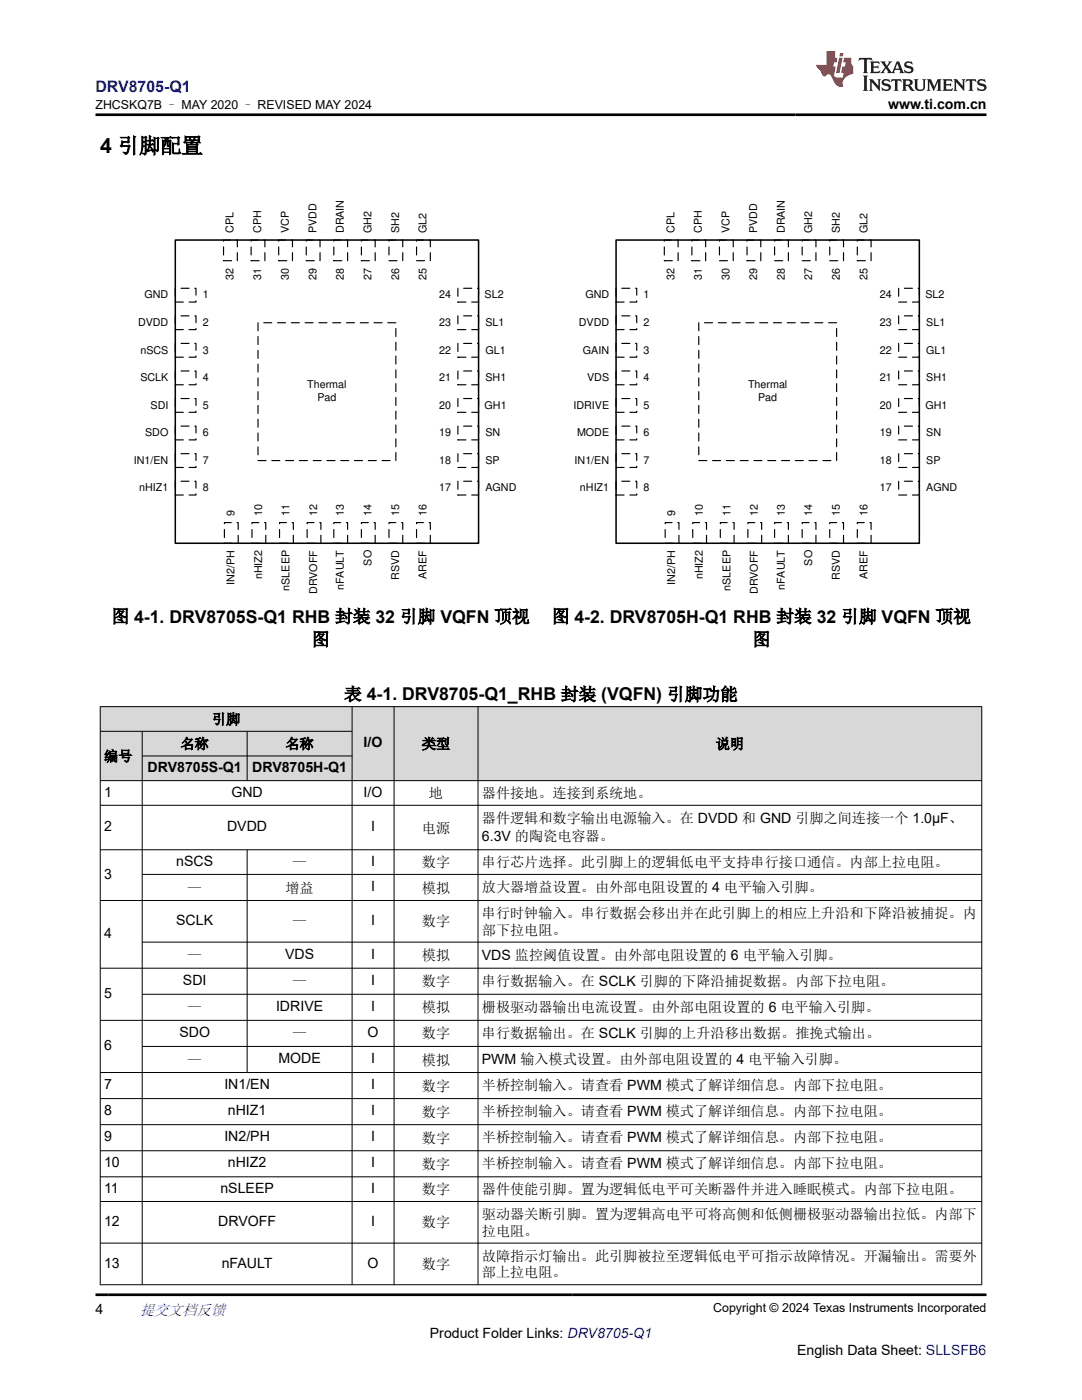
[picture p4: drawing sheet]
<svg xmlns="http://www.w3.org/2000/svg" width="216mm" height="279mm" viewBox="0 0 216 279" stroke-linecap="round" stroke-linejoin="round" font-family="sans-serif">
<defs><g id="words">
<text font-size="4.2" x="20" y="30.5">4 引脚配置</text>
<g font-size="3.5">
<text x="22.3" y="124.2">图 4-1. DRV8705S-Q1 RHB 封装 32 引脚 VQFN 顶视</text>
<text x="110.1" y="124.2">图 4-2. DRV8705H-Q1 RHB 封装 32 引脚 VQFN 顶视</text>
<text x="62.2" y="128.8">图</text>
<text x="150.2" y="128.8">图</text>
<text x="68.7" y="139.8">表 4-1. DRV8705-Q1_RHB 封装 (VQFN) 引脚功能</text>
</g>
<text font-size="3.2" fill="#00f" x="19" y="18.3">DRV8705-Q1</text>
<text font-size="3" fill="#00f" x="27.9" y="262.4">提交文档反馈</text>
<g font-size="2.8">
<text x="177.2" y="21.7">www.ti.com.cn</text>
<text x="36" y="149.4">名称</text>
<text x="42.3" y="144.5">引脚</text>
<text x="57" y="149.4">名称</text>
<text x="72.6" y="149.1">I/O</text>
<text x="84.2" y="149.4">类型</text>
<text x="142.8" y="149.4">说明</text>
<text x="20.8" y="151.9">编号</text>
<text x="29.5" y="154.1">DRV8705S-Q1</text>
<text x="50.3" y="154.1">DRV8705H-Q1</text>
<text x="20.8" y="159">1</text>
<text x="46.2" y="159">GND</text>
<text x="72.6" y="159">I/O</text>
<text x="85.6" y="159.3">地</text>
<text x="96.2" y="159.3">器件接地。连接到系统地。</text>
<text x="20.8" y="165.9">2</text>
<text x="45.3" y="165.9">DVDD</text>
<text x="74.1" y="165.9">I</text>
<text x="84.2" y="166.2">电源</text>
<text x="96.2" y="164.2">器件逻辑和数字输出电源输入。在 DVDD 和 GND 引脚之间连接一个 1.0µF、</text>
<text x="96.2" y="167.9">6.3V 的陶瓷电容器。</text>
<text x="35.2" y="172.8">nSCS</text>
<text x="58.4" y="173.1">—</text>
<text x="74.1" y="172.8">I</text>
<text x="84.2" y="173.1">数字</text>
<text x="96.2" y="173.1">串行芯片选择。此引脚上的逻辑低电平支持串行接口通信。内部上拉电阻。</text>
<text x="20.8" y="175.4">3</text>
<text x="37.4" y="178.1">—</text>
<text x="57" y="178.1">增益</text>
<text x="74.1" y="177.8">I</text>
<text x="84.2" y="178.1">模拟</text>
<text x="96.2" y="178">放大器增益设置。由外部电阻设置的 4 电平输入引脚。</text>
<text x="35.2" y="184.6">SCLK</text>
<text x="58.4" y="184.9">—</text>
<text x="74.1" y="184.6">I</text>
<text x="84.2" y="184.9">数字</text>
<text x="96.2" y="183.2">串行时钟输入。串行数据会移出并在此引脚上的相应上升沿和下降沿被捕捉。内</text>
<text x="20.8" y="187.2">4</text>
<text x="37.4" y="191.6">—</text>
<text x="56.9" y="191.4">VDS</text>
<text x="74.1" y="191.4">I</text>
<text x="84.2" y="191.6">模拟</text>
<text x="96.2" y="186.6">部下拉电阻。</text>
<text x="96.2" y="191.5">VDS 监控阈值设置。由外部电阻设置的 6 电平输入引脚。</text>
<text x="36.5" y="196.6">SDI</text>
<text x="58.4" y="196.8">—</text>
<text x="74.1" y="196.6">I</text>
<text x="84.2" y="196.8">数字</text>
<text x="96.2" y="196.7">串行数据输入。在 SCLK 引脚的下降沿捕捉数据。内部下拉电阻。</text>
<text x="20.8" y="199.2">5</text>
<text x="37.4" y="202">—</text>
<text x="55.1" y="201.8">IDRIVE</text>
<text x="74.1" y="201.8">I</text>
<text x="84.2" y="202">模拟</text>
<text x="96.2" y="201.9">栅极驱动器输出电流设置。由外部电阻设置的 6 电平输入引脚。</text>
<text x="20.8" y="209.6">6</text>
<text x="35.8" y="207">SDO</text>
<text x="58.4" y="207.3">—</text>
<text x="73.3" y="207">O</text>
<text x="84.2" y="207.3">数字</text>
<text x="96.2" y="207.1">串行数据输出。在 SCLK 引脚的上升沿移出数据。推挽式输出。</text>
<text x="37.4" y="212.5">—</text>
<text x="55.6" y="212.2">MODE</text>
<text x="74.1" y="212.2">I</text>
<text x="84.2" y="212.5">模拟</text>
<text x="96.2" y="212.3">PWM 输入模式设置。由外部电阻设置的 4 电平输入引脚。</text>
<text x="20.8" y="217.4">7</text>
<text x="44.8" y="217.4">IN1/EN</text>
<text x="74.1" y="217.4">I</text>
<text x="84.2" y="217.7">数字</text>
<text x="96.2" y="217.5">半桥控制输入。请查看 PWM 模式了解详细信息。内部下拉电阻。</text>
<text x="20.8" y="222.6">8</text>
<text x="20.8" y="227.8">9</text>
<text x="44.8" y="227.8">IN2/PH</text>
<text x="45.5" y="222.6">nHIZ1</text>
<text x="74.1" y="222.6">I</text>
<text x="74.1" y="227.8">I</text>
<text x="84.2" y="222.9">数字</text>
<text x="96.2" y="222.7">半桥控制输入。请查看 PWM 模式了解详细信息。内部下拉电阻。</text>
<text x="96.2" y="227.9">半桥控制输入。请查看 PWM 模式了解详细信息。内部下拉电阻。</text>
<text x="20.8" y="233">10</text>
<text x="45.5" y="233">nHIZ2</text>
<text x="74.1" y="233">I</text>
<text x="84.2" y="228.1">数字</text>
<text x="84.2" y="233.3">数字</text>
<text x="96.2" y="233.1">半桥控制输入。请查看 PWM 模式了解详细信息。内部下拉电阻。</text>
<text x="20.8" y="238.1">11</text>
<text x="44" y="238.1">nSLEEP</text>
<text x="74.1" y="238.1">I</text>
<text x="84.2" y="238.3">数字</text>
<text x="96.2" y="238.3">器件使能引脚。置为逻辑低电平可关断器件并进入睡眠模式。内部下拉电阻。</text>
<text x="20.8" y="244.7">12</text>
<text x="43.5" y="244.7">DRVOFF</text>
<text x="74.1" y="244.7">I</text>
<text x="84.2" y="245">数字</text>
<text x="96.2" y="243.3">驱动器关断引脚。置为逻辑高电平可将高侧和低侧栅极驱动器输出拉低。内部下</text>
<text x="96.2" y="246.6">拉电阻。</text>
<text x="96.2" y="251.6">故障指示灯输出。此引脚被拉至逻辑低电平可指示故障情况。开漏输出。需要外</text>
<text x="20.8" y="253">13</text>
<text x="44.2" y="253">nFAULT</text>
<text x="73.3" y="253">O</text>
<text x="84.2" y="253.3">数字</text>
<text x="96.2" y="255">部上拉电阻。</text>
<text x="19" y="262.1">4</text>
<text x="85.8" y="266.9">Product Folder Links: DRV8705-Q1</text>
<text x="159" y="270.3">English Data Sheet: SLLSFB6</text>
</g>
<g font-size="2.5">
<text x="19" y="21.8">ZHCSKQ7B – MAY 2020 – REVISED MAY 2024</text>
<text x="142.3" y="261.8">Copyright © 2024 Texas Instruments Incorporated</text>
</g>
<g font-size="2.1">
<text x="46.6" y="46.5" transform="rotate(-90 46.6 46.5)">CPL</text>
<text x="52.1" y="46.5" transform="rotate(-90 52.1 46.5)">CPH</text>
<text x="57.6" y="46.5" transform="rotate(-90 57.6 46.5)">VCP</text>
<text x="63.1" y="46.5" transform="rotate(-90 63.1 46.5)">PVDD</text>
<text x="68.6" y="46.5" transform="rotate(-90 68.6 46.5)">DRAIN</text>
<text x="74.1" y="46.5" transform="rotate(-90 74.1 46.5)">GH2</text>
<text x="79.6" y="46.5" transform="rotate(-90 79.6 46.5)">SH2</text>
<text x="85.1" y="46.5" transform="rotate(-90 85.1 46.5)">GL2</text>
<text x="134.6" y="46.5" transform="rotate(-90 134.6 46.5)">CPL</text>
<text x="140.1" y="46.5" transform="rotate(-90 140.1 46.5)">CPH</text>
<text x="145.6" y="46.5" transform="rotate(-90 145.6 46.5)">VCP</text>
<text x="151.1" y="46.5" transform="rotate(-90 151.1 46.5)">PVDD</text>
<text x="156.6" y="46.5" transform="rotate(-90 156.6 46.5)">DRAIN</text>
<text x="162.1" y="46.5" transform="rotate(-90 162.1 46.5)">GH2</text>
<text x="167.6" y="46.5" transform="rotate(-90 167.6 46.5)">SH2</text>
<text x="173.1" y="46.5" transform="rotate(-90 173.1 46.5)">GL2</text>
<text x="28.8" y="59.5">GND</text>
<text x="40.5" y="59.5">1</text>
<text x="46.6" y="55.8" transform="rotate(-90 46.6 55.8)">32</text>
<text x="52.1" y="55.8" transform="rotate(-90 52.1 55.8)">31</text>
<text x="57.6" y="55.8" transform="rotate(-90 57.6 55.8)">30</text>
<text x="63.1" y="55.8" transform="rotate(-90 63.1 55.8)">29</text>
<text x="68.6" y="55.8" transform="rotate(-90 68.6 55.8)">28</text>
<text x="74.1" y="55.8" transform="rotate(-90 74.1 55.8)">27</text>
<text x="79.6" y="55.8" transform="rotate(-90 79.6 55.8)">26</text>
<text x="85.1" y="55.8" transform="rotate(-90 85.1 55.8)">25</text>
<text x="87.6" y="59.5">24</text>
<text x="96.7" y="59.5">SL2</text>
<text x="116.8" y="59.5">GND</text>
<text x="128.4" y="59.5">1</text>
<text x="134.6" y="55.8" transform="rotate(-90 134.6 55.8)">32</text>
<text x="140.1" y="55.8" transform="rotate(-90 140.1 55.8)">31</text>
<text x="145.6" y="55.8" transform="rotate(-90 145.6 55.8)">30</text>
<text x="151.1" y="55.8" transform="rotate(-90 151.1 55.8)">29</text>
<text x="156.6" y="55.8" transform="rotate(-90 156.6 55.8)">28</text>
<text x="162.1" y="55.8" transform="rotate(-90 162.1 55.8)">27</text>
<text x="167.6" y="55.8" transform="rotate(-90 167.6 55.8)">26</text>
<text x="173.1" y="55.8" transform="rotate(-90 173.1 55.8)">25</text>
<text x="175.6" y="59.5">24</text>
<text x="184.6" y="59.5">SL2</text>
<text x="27.5" y="65.1">DVDD</text>
<text x="40.5" y="65.1">2</text>
<text x="87.6" y="65.1">23</text>
<text x="96.9" y="65.1">SL1</text>
<text x="115.5" y="65.1">DVDD</text>
<text x="128.4" y="65.1">2</text>
<text x="175.6" y="65.1">23</text>
<text x="184.8" y="65.1">SL1</text>
<text x="28" y="70.6">nSCS</text>
<text x="40.5" y="70.6">3</text>
<text x="87.6" y="70.6">22</text>
<text x="96.9" y="70.6">GL1</text>
<text x="116.3" y="70.6">GAIN</text>
<text x="128.4" y="70.6">3</text>
<text x="175.6" y="70.6">22</text>
<text x="184.8" y="70.6">GL1</text>
<text x="28" y="76.1">SCLK</text>
<text x="40.5" y="76.1">4</text>
<text x="61.3" y="77.5">Thermal</text>
<text x="87.6" y="76.1">21</text>
<text x="96.9" y="76.1">SH1</text>
<text x="117.2" y="76.1">VDS</text>
<text x="128.4" y="76.1">4</text>
<text x="149.3" y="77.5">Thermal</text>
<text x="175.6" y="76.1">21</text>
<text x="184.8" y="76.1">SH1</text>
<text x="30" y="81.6">SDI</text>
<text x="40.5" y="81.6">5</text>
<text x="63.3" y="80.1">Pad</text>
<text x="87.6" y="81.6">20</text>
<text x="96.7" y="81.6">GH1</text>
<text x="114.4" y="81.6">IDRIVE</text>
<text x="128.4" y="81.6">5</text>
<text x="151.3" y="80.1">Pad</text>
<text x="175.6" y="81.6">20</text>
<text x="184.6" y="81.6">GH1</text>
<text x="29" y="87.1">SDO</text>
<text x="40.5" y="87.1">6</text>
<text x="87.6" y="87.1">19</text>
<text x="96.9" y="87.1">SN</text>
<text x="115.1" y="87.1">MODE</text>
<text x="128.4" y="87.1">6</text>
<text x="175.6" y="87.1">19</text>
<text x="184.8" y="87.1">SN</text>
<text x="26.7" y="92.6">IN1/EN</text>
<text x="40.5" y="92.6">7</text>
<text x="87.6" y="92.6">18</text>
<text x="96.9" y="92.6">SP</text>
<text x="114.7" y="92.6">IN1/EN</text>
<text x="128.4" y="92.6">7</text>
<text x="175.6" y="92.6">18</text>
<text x="184.8" y="92.6">SP</text>
<text x="27.8" y="98.1">nHIZ1</text>
<text x="40.5" y="98.1">8</text>
<text x="87.6" y="98.1">17</text>
<text x="96.9" y="98.1">AGND</text>
<text x="115.7" y="98.1">nHIZ1</text>
<text x="128.4" y="98.1">8</text>
<text x="175.6" y="98.1">17</text>
<text x="184.8" y="98.1">AGND</text>
<text x="46.8" y="102.9" transform="rotate(-90 46.8 102.9)">9</text>
<text x="52.3" y="102.9" transform="rotate(-90 52.3 102.9)">10</text>
<text x="57.8" y="102.9" transform="rotate(-90 57.8 102.9)">11</text>
<text x="63.3" y="102.9" transform="rotate(-90 63.3 102.9)">12</text>
<text x="68.6" y="102.9" transform="rotate(-90 68.6 102.9)">13</text>
<text x="74.1" y="102.9" transform="rotate(-90 74.1 102.9)">14</text>
<text x="79.6" y="102.9" transform="rotate(-90 79.6 102.9)">15</text>
<text x="85.1" y="102.9" transform="rotate(-90 85.1 102.9)">16</text>
<text x="134.7" y="102.9" transform="rotate(-90 134.7 102.9)">9</text>
<text x="140.2" y="102.9" transform="rotate(-90 140.2 102.9)">10</text>
<text x="145.7" y="102.9" transform="rotate(-90 145.7 102.9)">11</text>
<text x="151.2" y="102.9" transform="rotate(-90 151.2 102.9)">12</text>
<text x="156.6" y="102.9" transform="rotate(-90 156.6 102.9)">13</text>
<text x="162.1" y="102.9" transform="rotate(-90 162.1 102.9)">14</text>
<text x="167.6" y="102.9" transform="rotate(-90 167.6 102.9)">15</text>
<text x="173.1" y="102.9" transform="rotate(-90 173.1 102.9)">16</text>
<text x="74.1" y="112.9" transform="rotate(-90 74.1 112.9)">SO</text>
<text x="162.1" y="112.9" transform="rotate(-90 162.1 112.9)">SO</text>
<text x="46.8" y="116.7" transform="rotate(-90 46.8 116.7)">IN2/PH</text>
<text x="52.3" y="115.6" transform="rotate(-90 52.3 115.6)">nHIZ2</text>
<text x="57.8" y="117.9" transform="rotate(-90 57.8 117.9)">nSLEEP</text>
<text x="63.3" y="118.6" transform="rotate(-90 63.3 118.6)">DRVOFF</text>
<text x="68.6" y="117.8" transform="rotate(-90 68.6 117.8)">nFAULT</text>
<text x="79.6" y="115.7" transform="rotate(-90 79.6 115.7)">RSVD</text>
<text x="85.1" y="115.5" transform="rotate(-90 85.1 115.5)">AREF</text>
<text x="134.7" y="116.7" transform="rotate(-90 134.7 116.7)">IN2/PH</text>
<text x="140.2" y="115.6" transform="rotate(-90 140.2 115.6)">nHIZ2</text>
<text x="145.7" y="117.9" transform="rotate(-90 145.7 117.9)">nSLEEP</text>
<text x="151.2" y="118.6" transform="rotate(-90 151.2 118.6)">DRVOFF</text>
<text x="156.6" y="117.8" transform="rotate(-90 156.6 117.8)">nFAULT</text>
<text x="167.6" y="115.7" transform="rotate(-90 167.6 115.7)">RSVD</text>
<text x="173.1" y="115.5" transform="rotate(-90 173.1 115.5)">AREF</text>
</g>
</g></defs>
<path d="M35 47.9h60.5v60.5h-60.5zM122.9 47.9h60.5v60.5h-60.5z" fill="none" stroke="#000" stroke-width=".31"/>
<g fill="none" stroke="#000" stroke-width=".23" stroke-dasharray="1.6 1.1">
<path d="M35 57.5h4.1v2.8h-4.1zM44.6 47.9h2.8v4.1h-2.8zM50.1 47.9h2.8v4.1h-2.8zM55.6 47.9h2.8v4.1h-2.8zM61.1 47.9h2.8v4.1h-2.8zM66.6 47.9h2.8v4.1h-2.8zM72.1 47.9h2.8v4.1h-2.8zM77.6 47.9h2.8v4.1h-2.8zM83.1 47.9h2.8v4.1h-2.8zM91.4 57.5h4.1v2.8h-4.1zM122.9 57.5h4.2v2.8h-4.2zM132.6 47.9h2.7v4.1h-2.7z"/>
<path d="M138.1 47.9h2.7v4.1h-2.7zM143.6 47.9h2.7v4.1h-2.7zM149.1 47.9h2.7v4.1h-2.7zM154.6 47.9h2.7v4.1h-2.7zM160.1 47.9h2.7v4.1h-2.7zM165.6 47.9h2.7v4.1h-2.7zM171.1 47.9h2.7v4.1h-2.7zM179.3 57.5h4.1v2.8h-4.1zM35 74h4.1v2.8h-4.1zM35 63h4.1v2.8h-4.1zM35 68.5h4.1v2.8h-4.1zM35 79.5h4.1v2.8h-4.1z"/>
<path d="M51.5 64.4h27.5v27.5h-27.5zM91.4 74h4.1v2.8h-4.1zM91.4 63h4.1v2.8h-4.1zM91.4 68.5h4.1v2.8h-4.1zM91.4 79.5h4.1v2.8h-4.1zM122.9 74h4.2v2.8h-4.2zM122.9 63h4.2v2.8h-4.2zM122.9 68.5h4.2v2.8h-4.2zM122.9 79.5h4.2v2.8h-4.2zM139.4 64.4h27.5v27.5h-27.5zM179.3 74h4.1v2.8h-4.1zM179.3 63h4.1v2.8h-4.1z"/>
<path d="M179.3 68.5h4.1v2.8h-4.1zM179.3 79.5h4.1v2.8h-4.1zM35 96h4.1v2.8h-4.1zM35 85h4.1v2.8h-4.1zM35 90.5h4.1v2.8h-4.1zM91.4 96h4.1v2.8h-4.1zM91.4 85h4.1v2.8h-4.1zM91.4 90.5h4.1v2.8h-4.1zM122.9 96h4.2v2.8h-4.2zM122.9 85h4.2v2.8h-4.2zM122.9 90.5h4.2v2.8h-4.2zM179.3 96h4.1v2.8h-4.1z"/>
<path d="M179.3 85h4.1v2.8h-4.1zM179.3 90.5h4.1v2.8h-4.1zM44.8 104.3h2.7v4.1h-2.7zM50.3 104.3h2.7v4.1h-2.7zM55.8 104.3h2.7v4.1h-2.7zM61.3 104.3h2.7v4.1h-2.7zM66.6 104.3h2.8v4.1h-2.8zM72.1 104.3h2.8v4.1h-2.8zM77.6 104.3h2.8v4.1h-2.8zM83.1 104.3h2.8v4.1h-2.8zM132.7 104.3h2.8v4.1h-2.8zM138.2 104.3h2.8v4.1h-2.8z"/>
<path d="M143.7 104.3h2.8v4.1h-2.8zM149.2 104.3h2.8v4.1h-2.8zM154.6 104.3h2.7v4.1h-2.7zM160.1 104.3h2.7v4.1h-2.7zM165.6 104.3h2.7v4.1h-2.7zM171.1 104.3h2.7v4.1h-2.7z"/>
</g>
<g fill="#d8d8d8">
<path d="M20 141h175.9v4.9h-175.9z" fill-rule="evenodd"/>
<path d="M20.1 141.1h50.1v4.8h-50.1z" fill-rule="evenodd"/>
<path d="M70.3 141.1h8.3v14.6h-8.3z" fill-rule="evenodd"/>
<path d="M78.7 141.1h16.6v14.6h-16.6z" fill-rule="evenodd"/>
<path d="M95.4 141.1h100.4v14.6h-100.4z" fill-rule="evenodd"/>
<path d="M20.1 146h8.2v9.7h-8.2z" fill-rule="evenodd"/>
<path d="M28.4 146h20.9v4.8h-20.9z" fill-rule="evenodd"/>
<path d="M49.4 146h20.8v4.8h-20.8z" fill-rule="evenodd"/>
<path d="M28.4 150.9h20.9v4.8h-20.9z" fill-rule="evenodd"/>
<path d="M49.4 150.9h20.8v4.8h-20.8z" fill-rule="evenodd"/>
</g>
<g fill="none" stroke="#000" stroke-width=".2">
<path d="M19.9 141h176.1M19.9 145.9h50.4M19.9 155.8h176.1M20 141v115.5M28.4 145.9v110.6M28.4 150.9h41.9M49.3 145.9v10M70.3 141v115.5M78.6 141v115.5M95.4 141v115.5M195.9 141v115.5M19.9 160.7h176.1"/>
<path d="M19.9 169.6h176.1M28.4 174.5h167.6M49.3 169.6v44.5M196 179.7h-176.1M28.4 188h167.6M28.4 198.4h167.6M196 193.2h-176.1M19.9 203.6h176.1M19.9 214h176.1M19.9 219.2h176.1M28.4 208.8h167.6M19.9 224.5h176.1"/>
<path d="M19.9 229.7h176.1M19.9 234.9h176.1M19.9 239.8h176.1M19.9 248.1h176.1M19.9 256.4h176.1"/>
</g>
<path d="M171.5 11.6l-.2 .5 .5-.2h.6v.1v2.2l-.2 .4h1l-.2-.4v-2.2v-.1h.5l.5 .2-.1-.5zM173.6 12.3l.2 .4v1.5l-.2 .4h1.9l.1-.6a1.08 1.08 0 0 1-1.3 .2v-.7h.6l.4 .2v-.7l-.4 .2h-.6v-.5l.2-.2a1 1 0 0 1 1 .3l-.1-.5zM175.7 12.3l.9 1.1-1 1.2h.9l-.2-.2 .5-.8 .4 .8-.2 .2h1.6l-.2-.2 .2-.5h.9l.1 .5-.1 .2h.9l-.2-.3-.8-2h-.5l-.9 2.2-.9-1.1 .9-1.1h-.8l.2 .2-.4 .6-.4-.6 .2-.2zM179 12.7l.4 1h-.7zM180.7 12.4a.65 .65 0 0 0-.2 .7 .65 .65 0 0 0 .6 .5l.6 .1 .1 .3a.79 .79 0 0 1-.7 .4 .79 .79 0 0 1-.7-.5l.1 .7 .2-.1a.93 .93 0 0 0 1.1 .1 .93 .93 0 0 0 .4-1 1.46 1.46 0 0 0-1.2-.6l-.1-.3a1.09 1.09 0 0 1 1.2 .2l-.2-.6-.1 .1-.5-.2zM172.2 15.1l.2 .4v2.2l-.2 .4h1l-.2-.4v-2.2l.2-.4zM173.4 15.8l.2 .4v1.5l-.2 .4h.8l-.3-.4 .1-1.3 1.6 1.8v-2l.2-.4h-.7l.1 .2 .1 1.1-1.2-1.3zM176.2 15.9a.65 .65 0 0 0-.2 .8 .65 .65 0 0 0 .6 .4l.6 .2 .1 .2a.79 .79 0 0 1-.7 .4 .79 .79 0 0 1-.7-.5l.1 .7 .2-.1a.93 .93 0 0 0 1.1 .1 .93 .93 0 0 0 .4-.9 1.46 1.46 0 0 0-1.2-.6l-.1-.4a1.09 1.09 0 0 1 1.2 .2l-.1-.6-.2 .1-.5-.1zM177.9 15.8l-.1 .6a.63 .63 0 0 1 .8-.3v1.6l-.3 .4h1l-.2-.4v-1.6a.66 .66 0 0 1 .8 .3l-.1-.6zM180 15.8l.2 .4v1.5l-.2 .4h1l-.2-.2-.1-.7h.5l.1 .2a.79 .79 0 0 0 1.2 .6l-1-.9a.61 .61 0 0 0 .6-.6 .61 .61 0 0 0-.5-.7zM180.8 16.1h.1a.47 .47 0 0 1 .5 .1 .47 .47 0 0 1 .1 .5l-.1 .1-.7 .1zM182.3 15.8l.2 .2a2.27 2.27 0 0 0 .4 2 1.04 1.04 0 0 0 1.7-.7v-1.3l.2-.2h-.8l.2 .4v1.1a.6 .6 0 0 1-.6 .6 .6 .6 0 0 1-.6-.6v-1.1l.3-.4zM184.9 15.8l.2 .4v1.5l-.2 .4h.8l-.3-.4v-1.4l.9 1.9 .9-1.9v1.4l-.3 .4h1l-.2-.4v-1.5l.2-.4h-.8l-.7 1.5-.6-1.5zM188.1 15.8l.2 .4v1.5l-.2 .4h1.9l.1-.6a1.09 1.09 0 0 1-1.3 .2v-.7h.6l.4 .2v-.6l-.4 .2h-.6v-.6l.2-.1a1.01 1.01 0 0 1 1 .3l-.1-.6zM190.2 15.8l.3 .4v1.5l-.3 .4h.8l-.2-.4v-1.3l1.6 1.8v-2l.2-.4h-.7l.2 .2v1.1l-1.2-1.3zM192.8 15.8l-.1 .6a.63 .63 0 0 1 .8-.3v1.6l-.3 .4h1l-.2-.4v-1.6a.66 .66 0 0 1 .8 .3l-.1-.6zM195.2 15.9a.65 .65 0 0 0-.2 .8 .65 .65 0 0 0 .6 .4l.6 .2 .2 .2a.79 .79 0 0 1-.7 .4 .79 .79 0 0 1-.7-.5l.1 .7 .2-.1a.93 .93 0 0 0 1 .1 .93 .93 0 0 0 .5-.9 1.46 1.46 0 0 0-1.3-.6v-.4a1.09 1.09 0 0 1 1.2 .2l-.2-.6-.2 .1-.5-.1z" fill="#231f20"/>
<path d="M164.9 10.2v2.8h-2l.1 .3 .8 1a.95 .95 0 0 0 1 .9 .59 .59 0 0 1 .5-.4 .59 .59 0 0 1 .5 .4l.4 .7a1.59 1.59 0 0 0 2.1 1.4 1.61 1.61 0 0 1 1-2.3l1-.3-.1-1.5a1.59 1.59 0 0 1-.3-1.7h-1.5l-.2 .9h.6l-.2 .9h-.5l-.2 1v.2l.4 .1-.1 .9h-.7a.73 .73 0 0 1-1-.7l.3-1.5h-.5l.1-.9h.5l.2-.9h-.5v-1.3zM167.4 11.5l-.6 3.1h.7l.6-3.1zM167.6 10.6l-.1 .6h.7l.1-.6z" fill="#ed1c24"/>
<path d="M19 22.9h177.8M19 258.4h177.8" fill="none" stroke="#000" stroke-width=".53"/>
<use href="#words"/>
</svg>
